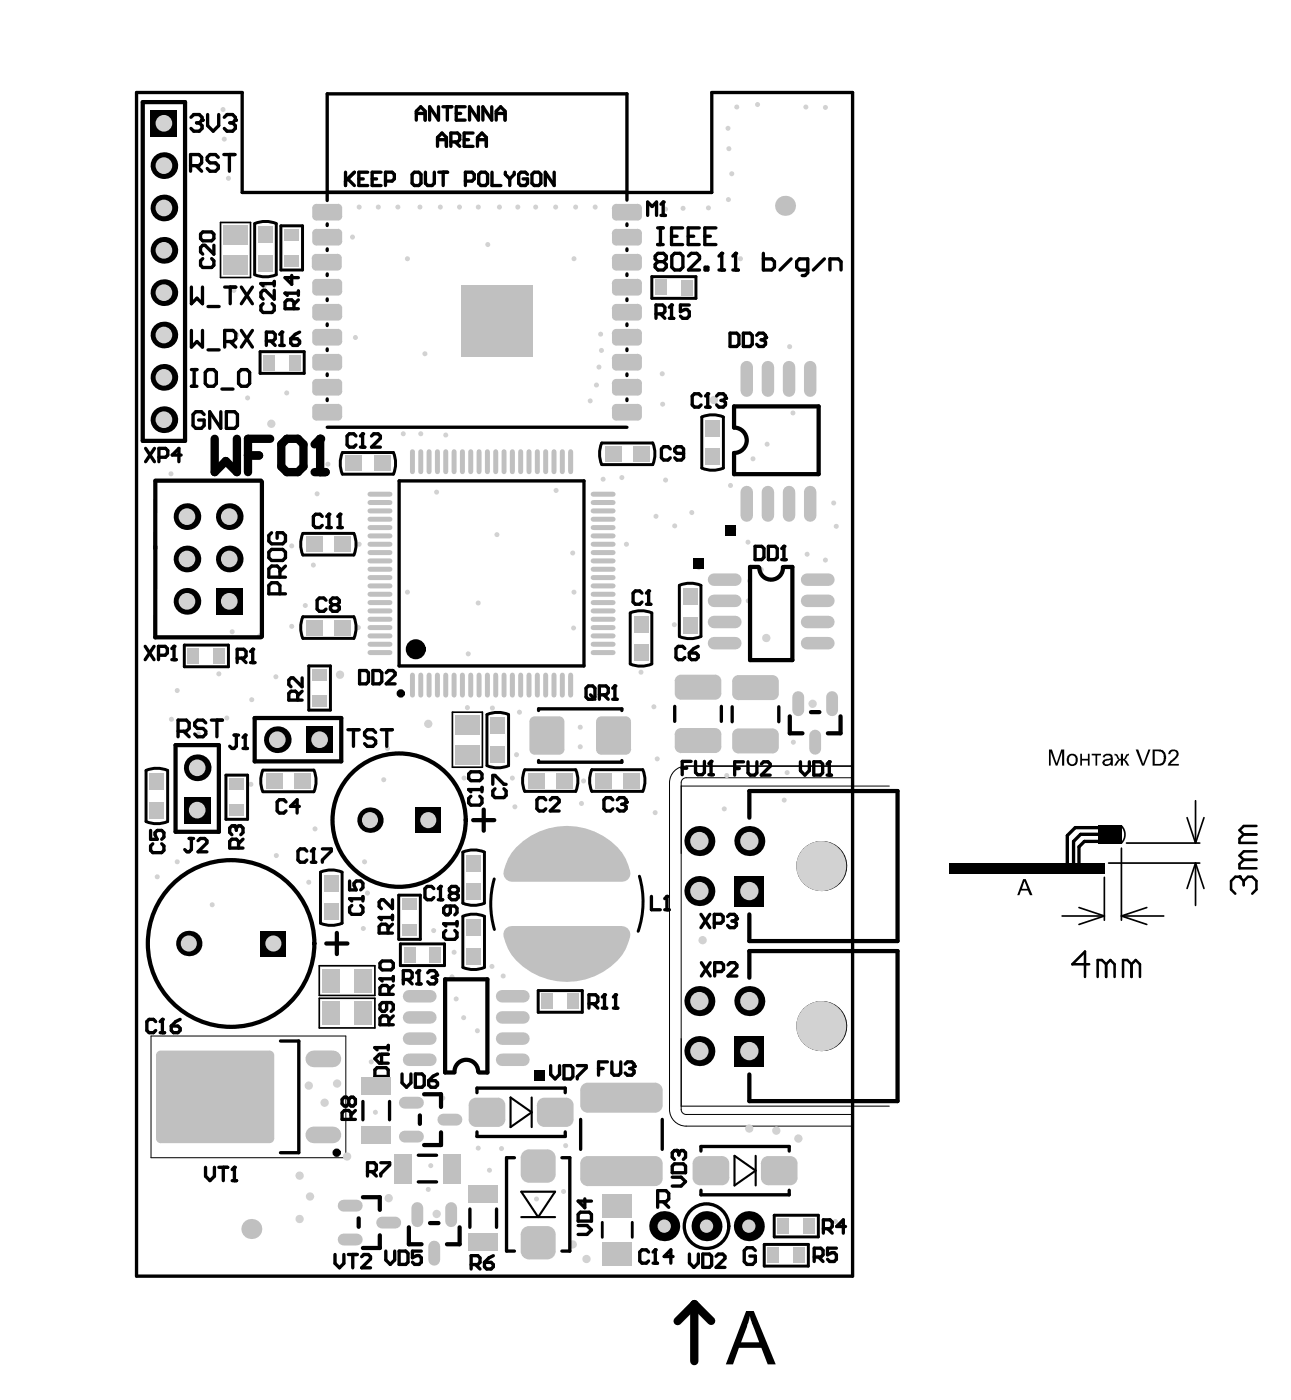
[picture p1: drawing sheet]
<svg xmlns="http://www.w3.org/2000/svg" width="258mm" height="280mm" viewBox="0 0 258 280" stroke-linecap="round" stroke-linejoin="round" font-family="sans-serif">
<path d="M27.3 18.5h21.1v20h93.8v-20h28.1v236.5h-143zM221 165.4h-6.2l-1.6 1.6v5.6M221.2 166.7h-5.3l-1.5 1.4v4.7M221.3 168.1h-4.7l-1.1 1.1v3.5M138.7 260.7h.1" fill="none" stroke="#000" stroke-width=".67"/>
<g fill="none" stroke="#000" stroke-width=".33">
<path d="M137.1 153.1h33.2M220.6 175.3v8.6M221.4 172.5h18.3M224 169.5v14.4M224 165a2.42 2.42 0 0 1 0 3.5M225 168.5h14.7M237.1 163.4l1.7 5.1M238.8 172.5l1.7 5M238.8 172.5l-1.7 5M238.8 160v8.5M238.8 172.5v8.4M240.5 163.4l-1.7 5.1"/>
<path d="M212.2 183h8.4M215.5 181.3l5.1 1.7M220.6 183l-5.1 1.7M224 183l5.1 1.7M224 183h8.5M229.1 181.3l-5.1 1.7"/>
</g>
<path d="M138.7 260.6v11.4M138.7 260.7l-3.3 3.3M138.8 260.7l3.3 3.2" fill="none" stroke="#000" stroke-width="1.7"/>
<path d="M136.1 157.1h41.5M137.1 153.1a3.3 3.3 0 0 0-3.4 3.3v65.3a3.3 3.3 0 0 0 3.4 3.3h33.2M170.3 155.4h-33.2a1 1 0 0 0-1 1v65.3a1 1 0 0 0 1 1h33.2M30.2 207h38.9v24.3h-38.9zM136.1 221h41.5" fill="none" stroke="#000" stroke-width=".2"/>
<g fill="#000">
<path d="M189.6 172.5h31v2h-31z" fill-rule="evenodd"/>
<path d="M219.4 164.9h4.6v3.7h-4.6z" fill-rule="evenodd"/>
</g>
<g fill="#000">
<path d="M209.5 149.8h.6l1 2.8 .9-2.8h.6v3.2h-.4v-2.7l-1 2.7h-.3l-1-2.7v2.7h-.4zM215.8 150.6h.3v1h1.2v-1h.3v2.4h-.3v-1h-1.2v1h-.3zM218.1 150.6h1.8v.4h-.7v2h-.4v-2h-.7zM222.6 150.6l.4 .1a.45 .45 0 0 1 .4 .6 .43 .43 0 0 0 .5 .4v-1.1h.4v1.1l.3-.1a1.21 1.21 0 0 1 .9-1v.4h-.3l-.2 .5-.3 .3 .5 .4 .4 .8h-.4l-.5-.8-.4-.3v1.1h-.4v-1.1l-.4 .2-.5 .9h-.5l.5-.8 .5-.4-.4-.3-.1-.5h-.4zM226.9 149.8h.5l1 2.8 1-2.8h.4l-1.3 3.2h-.4zM233.7 149.9a1.05 1.05 0 0 1 1.3 0 1.05 1.05 0 0 1 .4 1.1l-1.5 1.6h1.6v.4h-2.2a2.12 2.12 0 0 1 .9-1.3 1.51 1.51 0 0 0 .9-1.2 .65 .65 0 0 0-.8-.4 .65 .65 0 0 0-.5 .6h-.4z"/>
<path d="M213.5 150.8a1.22 1.22 0 0 1 1.8 .8 1.22 1.22 0 0 1-1.4 1.5 1.32 1.32 0 0 1-.5-2.1zM213.7 151.1a1.31 1.31 0 0 0 .1 1.5 .8 .8 0 0 0 .9-.2 .8 .8 0 0 0 .2-.9 .75 .75 0 0 0-1.2-.4z"/>
<path d="M220.4 150.9h.1a1.01 1.01 0 0 1 1.1-.3 1.01 1.01 0 0 1 .7 .9l.1 1.5h-.4l-.1-.3a.95 .95 0 0 1-1 .4 .95 .95 0 0 1-.7-.8 1.18 1.18 0 0 1 1.3-.7l.1-.1a.26 .26 0 0 0 .3-.2 .26 .26 0 0 0-.2-.3 .63 .63 0 0 0-1 .4l-.4-.1zM220.8 152.1a.45 .45 0 0 0 0 .6 .45 .45 0 0 0 .6 0l.4-.3 .1-.6z"/>
<path d="M230.2 149.8h1.3a1.51 1.51 0 0 1 1.4 2.1 1.31 1.31 0 0 1-1.5 1.1h-1.2zM230.7 150.1v2.5h.6a1.16 1.16 0 0 0 1.2-1.2 1.22 1.22 0 0 0-.7-1.2z"/>
<path d="M204.4 175.7h.5l1.3 3.2h-.5l-.4-1h-1.3l-.4 1h-.4zM204.6 176l-.5 1.6h1.1z"/>
<path d="M149 262h1.6l4.4 10.6h-1.7l-1.2-3.3h-4.5l-1.2 3.3h-1.4zM149.7 263.1l-.2 1.2-1.5 3.9h3.7z"/>
<circle cx="247.6" cy="175.2" r=".25"/>
</g>
<g fill="none" stroke="#000" stroke-width=".51">
<path d="M248.4 176l-.8-.8h-.8l-.9 .8v1.7l.9 .9M248.4 176l.9-.8h.8l.9 .8v1.7l-.9 .9M248.4 176v.9M248.4 171.8l-.8 .9v.8h3.4M248.4 166.7l-.8 .9v.8h3.4M248.4 171.8h2.6M248.4 166.7h2.6M251 170.1h-2.6l-.8 .9 .8 .8M251 165h-2.6l-.8 .9 .8 .8M217.6 192.7h-3.4l2.5-2.6v5.1M221 192.7l-.9-.9h-.8v3.4M221 192.7v2.5"/>
<path d="M221 192.7l.8-.9 .8 .9v2.5M226 192.7l-.8-.9h-.9v3.4M226 192.7v2.5M226 192.7l.9-.9 .8 .9v2.5"/>
</g>
<g fill="#d2d2d2">
<circle cx="59.9" cy="234.9" r=".83"/>
<circle cx="61.9" cy="239.1" r=".83"/>
<circle cx="59.9" cy="243.6" r=".83"/>
<circle cx="61.7" cy="216.9" r=".83"/>
<circle cx="64.8" cy="220.3" r=".83"/>
<circle cx="67.3" cy="216.5" r=".83"/>
<circle cx="77.6" cy="239.4" r=".83"/>
<circle cx="87.2" cy="242.6" r=".83"/>
<circle cx="69.3" cy="231.1" r=".83"/>
<circle cx="114.4" cy="248.7" r=".83"/>
<circle cx="117.1" cy="251.6" r=".83"/>
<circle cx="155.1" cy="225.9" r=".83"/>
<circle cx="140.3" cy="187.9" r=".83"/>
<circle cx="162.3" cy="140.6" r=".83"/>
<circle cx="153.1" cy="127.5" r=".83"/>
<circle cx="94.6" cy="59.5" r=".83"/>
<circle cx="103.9" cy="59.5" r=".83"/>
<circle cx="103.9" cy="68.9" r=".83"/>
<circle cx="94.6" cy="68.9" r=".83"/>
<circle cx="99.3" cy="64.2" r=".83"/>
<circle cx="71.6" cy="125.4" r=".5"/>
<circle cx="98.4" cy="141.5" r=".5"/>
<circle cx="58.3" cy="55.4" r=".5"/>
<circle cx="70.4" cy="47.4" r=".5"/>
<circle cx="46.4" cy="126.2" r=".5"/>
<circle cx="51.9" cy="127.1" r=".5"/>
<circle cx="43.7" cy="134.7" r=".5"/>
<circle cx="103.8" cy="142.3" r=".5"/>
<circle cx="128" cy="134.3" r=".5"/>
<circle cx="134.7" cy="124.8" r=".5"/>
<circle cx="149.4" cy="108.3" r=".5"/>
<circle cx="125.1" cy="108.8" r=".5"/>
<circle cx="152.1" cy="113.8" r=".5"/>
<circle cx="149.7" cy="116.1" r=".5"/>
<circle cx="132.3" cy="74.7" r=".5"/>
<circle cx="132.4" cy="80.8" r=".5"/>
<circle cx="142.6" cy="79.9" r=".83"/>
<circle cx="54.2" cy="84.7" r=".83"/>
<circle cx="71.7" cy="108.8" r=".5"/>
<circle cx="67.9" cy="134.8" r=".83"/>
<circle cx="77.4" cy="149.6" r=".5"/>
<circle cx="85.5" cy="144.6" r=".83"/>
<circle cx="93.4" cy="141.4" r=".5"/>
<circle cx="119.1" cy="76.9" r=".5"/>
<circle cx="158.4" cy="82.5" r=".5"/>
<circle cx="119.6" cy="73.4" r=".5"/>
<circle cx="120.1" cy="70" r=".5"/>
<circle cx="157.7" cy="69.3" r=".5"/>
<circle cx="120" cy="66.8" r=".5"/>
<circle cx="146.6" cy="105.8" r=".5"/>
<circle cx="80.6" cy="86.7" r=".5"/>
<circle cx="84.1" cy="86.7" r=".5"/>
<circle cx="89" cy="86.9" r=".5"/>
<circle cx="159.5" cy="227.5" r=".83"/>
<circle cx="149.7" cy="225.5" r=".83"/>
<circle cx="163.2" cy="251.2" r=".5"/>
<circle cx="166.9" cy="244.1" r=".5"/>
<circle cx="47.3" cy="66.9" r=".5"/>
<circle cx="49.5" cy="79.5" r=".5"/>
<circle cx="57.3" cy="78.5" r=".5"/>
<circle cx="58.7" cy="67.4" r=".5"/>
<circle cx="150.4" cy="91.7" r=".5"/>
<circle cx="153.2" cy="88.8" r=".5"/>
<circle cx="145.9" cy="97" r=".5"/>
<circle cx="117.9" cy="80.1" r=".5"/>
<circle cx="120.5" cy="95.8" r=".5"/>
<circle cx="124.2" cy="95.4" r=".5"/>
<circle cx="139.6" cy="113.4" r=".5"/>
<circle cx="98.3" cy="193.1" r=".5"/>
<circle cx="100.5" cy="195" r=".5"/>
<circle cx="95.4" cy="206" r=".5"/>
<circle cx="92.6" cy="203.4" r=".5"/>
<circle cx="91.1" cy="199.6" r=".5"/>
<circle cx="90.3" cy="195.2" r=".5"/>
<circle cx="86.6" cy="186" r=".5"/>
<circle cx="81.4" cy="118.3" r=".5"/>
<circle cx="81.4" cy="51.7" r=".5"/>
<circle cx="131.3" cy="151.6" r=".5"/>
<circle cx="114.7" cy="118.3" r=".5"/>
<circle cx="114.7" cy="51.7" r=".5"/>
<circle cx="147.9" cy="51.7" r=".5"/>
<circle cx="107.2" cy="239.6" r=".5"/>
<circle cx="97.8" cy="233.8" r=".5"/>
<circle cx="95.5" cy="229.4" r=".5"/>
<circle cx="100.2" cy="229.5" r=".5"/>
<circle cx="113" cy="228.9" r=".5"/>
<circle cx="112.6" cy="238.1" r=".5"/>
<circle cx="86" cy="232.9" r=".5"/>
<circle cx="85.5" cy="237.7" r=".5"/>
<circle cx="75" cy="222.3" r=".5"/>
<circle cx="74.2" cy="212.2" r=".5"/>
<circle cx="88.5" cy="219.4" r=".5"/>
<circle cx="61.7" cy="176.3" r=".5"/>
<circle cx="55.2" cy="171" r=".5"/>
<circle cx="62.9" cy="165.6" r=".5"/>
<circle cx="35.4" cy="172.2" r=".5"/>
<circle cx="31.4" cy="175.2" r=".5"/>
<circle cx="42.4" cy="180.8" r=".5"/>
<circle cx="72.6" cy="185.5" r=".5"/>
<circle cx="90.7" cy="190.3" r=".5"/>
<circle cx="76.6" cy="155.8" r=".5"/>
<circle cx="72.8" cy="172.2" r=".5"/>
<circle cx="50.1" cy="156.7" r=".5"/>
<circle cx="39.6" cy="146.6" r=".5"/>
<circle cx="45.3" cy="143.5" r=".5"/>
<circle cx="50.3" cy="139.8" r=".5"/>
<circle cx="55.1" cy="135.2" r=".5"/>
<circle cx="93.5" cy="130.7" r=".5"/>
<circle cx="114.6" cy="125.5" r=".5"/>
<circle cx="114.4" cy="110.5" r=".5"/>
<circle cx="111.1" cy="98" r=".5"/>
<circle cx="87.2" cy="98.3" r=".5"/>
<circle cx="95.5" cy="120.5" r=".5"/>
<circle cx="99.3" cy="106.8" r=".5"/>
<circle cx="134.8" cy="105.1" r=".5"/>
<circle cx="131" cy="103.2" r=".5"/>
<circle cx="138.2" cy="102.4" r=".5"/>
<circle cx="166.5" cy="100.5" r=".5"/>
<circle cx="158.5" cy="148.3" r=".5"/>
<circle cx="157.2" cy="154.4" r=".5"/>
<circle cx="156.6" cy="159.9" r=".5"/>
<circle cx="145.2" cy="155" r=".5"/>
<circle cx="144.7" cy="161.6" r=".5"/>
<circle cx="115.9" cy="145.3" r=".5"/>
<circle cx="115.9" cy="149.2" r=".5"/>
<circle cx="116.6" cy="156.1" r=".5"/>
<circle cx="103.2" cy="150.8" r=".5"/>
<circle cx="102.3" cy="155.5" r=".5"/>
<circle cx="102.8" cy="161.2" r=".5"/>
<circle cx="116.1" cy="160.6" r=".5"/>
<circle cx="130.9" cy="162.4" r=".5"/>
<circle cx="92.7" cy="155.5" r=".5"/>
<circle cx="130.6" cy="141.2" r=".5"/>
<circle cx="149.5" cy="120.1" r=".5"/>
<circle cx="164.9" cy="111.9" r=".5"/>
<circle cx="161.2" cy="110.7" r=".5"/>
<circle cx="167" cy="105.2" r=".5"/>
<circle cx="71.7" cy="41.4" r=".5"/>
<circle cx="75.6" cy="41.4" r=".5"/>
<circle cx="79.5" cy="41.4" r=".5"/>
<circle cx="83.9" cy="41.4" r=".5"/>
<circle cx="88" cy="41.4" r=".5"/>
<circle cx="91.8" cy="41.4" r=".5"/>
<circle cx="95.5" cy="41.4" r=".5"/>
<circle cx="99.8" cy="41.4" r=".5"/>
<circle cx="103.4" cy="41.4" r=".5"/>
<circle cx="107" cy="41.4" r=".5"/>
<circle cx="111" cy="41.4" r=".5"/>
<circle cx="115" cy="41.4" r=".5"/>
<circle cx="118.9" cy="41.4" r=".5"/>
<circle cx="132.9" cy="41.8" r=".5"/>
<circle cx="136.4" cy="41.6" r=".5"/>
<circle cx="141.5" cy="41.5" r=".5"/>
<circle cx="145.5" cy="39.9" r=".5"/>
<circle cx="146.2" cy="34.7" r=".5"/>
<circle cx="145.6" cy="29.7" r=".5"/>
<circle cx="145.4" cy="25.6" r=".5"/>
<circle cx="147.2" cy="21.4" r=".5"/>
<circle cx="161" cy="21.4" r=".5"/>
<circle cx="164.9" cy="21.5" r=".5"/>
<circle cx="151.3" cy="20.9" r=".5"/>
<circle cx="44.5" cy="21.9" r=".5"/>
<circle cx="44.8" cy="27.8" r=".5"/>
<circle cx="43.1" cy="32.7" r=".5"/>
<circle cx="45.6" cy="35.6" r=".5"/>
<circle cx="46.7" cy="58" r=".5"/>
<circle cx="52.8" cy="57.1" r=".5"/>
<circle cx="71" cy="67.4" r=".5"/>
<circle cx="84.9" cy="70.7" r=".5"/>
<circle cx="97.4" cy="48.9" r=".5"/>
<circle cx="132.9" cy="95.9" r=".5"/>
<circle cx="62.6" cy="112.9" r=".5"/>
<circle cx="58.3" cy="109.1" r=".5"/>
<circle cx="63.3" cy="98.7" r=".5"/>
<circle cx="65.5" cy="92.8" r=".5"/>
<circle cx="51.8" cy="91.4" r=".5"/>
<circle cx="34.2" cy="94.7" r=".5"/>
<circle cx="35.4" cy="138" r=".5"/>
<circle cx="34.2" cy="143.7" r=".5"/>
<circle cx="73.4" cy="178.5" r=".5"/>
<circle cx="58.3" cy="125.2" r=".5"/>
<circle cx="61" cy="121" r=".5"/>
</g>
<g fill="#000">
<path d="M138.4 111.6h2.1v2.1h-2.1zM144.9 104.9h2.2v2.1h-2.2zM106.7 213.9h2.1v2.1h-2.1z"/>
<circle cx="40.4" cy="24" r=".33"/>
<circle cx="47" cy="24" r=".33"/>
<circle cx="52.1" cy="56.7" r=".33"/>
<circle cx="56.9" cy="58.6" r=".33"/>
<circle cx="132.5" cy="40.4" r=".33"/>
<circle cx="144.2" cy="50.6" r=".33"/>
<circle cx="146.9" cy="50.6" r=".33"/>
<circle cx="56.3" cy="66.4" r=".33"/>
<circle cx="134.1" cy="60.9" r=".33"/>
<circle cx="141.4" cy="78.7" r=".33"/>
<circle cx="144.9" cy="79.6" r=".33"/>
<circle cx="152.9" cy="67.5" r=".33"/>
<circle cx="63.9" cy="87.7" r=".83"/>
<circle cx="72.4" cy="86.7" r=".33"/>
<circle cx="65.7" cy="102.8" r=".33"/>
<circle cx="67.9" cy="102.8" r=".33"/>
<circle cx="129.6" cy="118.1" r=".33"/>
<circle cx="156.6" cy="109.2" r=".33"/>
<circle cx="34.8" cy="129.2" r=".33"/>
<circle cx="50.5" cy="129.7" r=".33"/>
<circle cx="122.8" cy="137.1" r=".33"/>
<circle cx="49" cy="146.9" r=".33"/>
<circle cx="93.6" cy="157.8" r=".33"/>
<circle cx="142" cy="152.1" r=".33"/>
<circle cx="165.7" cy="152.2" r=".33"/>
<circle cx="46.8" cy="165" r=".33"/>
<circle cx="62.6" cy="169.6" r=".33"/>
<circle cx="69.8" cy="179.6" r=".33"/>
<circle cx="88" cy="177.1" r=".33"/>
<circle cx="125.1" cy="160.3" r=".33"/>
<circle cx="133.2" cy="179.1" r=".33"/>
<circle cx="75.7" cy="183.3" r=".33"/>
<circle cx="75.9" cy="195.6" r=".33"/>
<circle cx="83.7" cy="193.9" r=".33"/>
<circle cx="87.2" cy="194.8" r=".33"/>
<circle cx="88.6" cy="184.6" r=".33"/>
<circle cx="120.8" cy="198.8" r=".33"/>
<circle cx="123" cy="198.8" r=".33"/>
<circle cx="147.1" cy="183.6" r=".33"/>
<circle cx="32.4" cy="203.7" r=".33"/>
<circle cx="74.9" cy="209.3" r=".33"/>
<circle cx="126.7" cy="213.1" r=".33"/>
<circle cx="46.8" cy="233.3" r=".33"/>
<circle cx="135.2" cy="229.9" r=".33"/>
<circle cx="130.9" cy="249.7" r=".33"/>
</g>
<g fill="none" stroke="#000" stroke-width=".59">
<path d="M50.9 44.7a5.4 5.4 0 0 1 4.3 0v10.2l-1.9 .4-1.2-.1-1.2-.3zM56.1 45.1h4.3v8.9h-4.3zM130.2 55.3h8.8v4.3h-8.8zM52 70.3h8.8v4.3h-8.8zM78.6 90.4h-10.2l-.4 1.2v1.3l.4 1.8 10.2 .1M78.6 90.4l.3 1.2 .1 1.3-.4 1.8M120.2 88.5h10.2l.4 1.9-.1 1.2-.3 1.2h-10.2a5.4 5.4 0 0 1 0-4.3zM140.2 83.3v10.2l1.2 .4 1.3 .1 1.8-.5M144.5 83.3l-1.2-.3-1.3-.1-1.8 .4M144.5 83.3v10.2M60.5 106.6l-.4 1.2v1.3l.4 1.8M60.5 106.6h10.2"/>
<path d="M60.5 110.9h10.2M70.7 106.6l.3 1.2 .1 1.3-.4 1.8M135.7 117v10.2M135.7 117l1.8-.5 1.3 .1 1.2 .4M140 117v10.2M36.8 128.9h8.8v4.3h-8.8zM60.5 123.2l-.4 1.3v1.2l.4 1.9M60.5 123.2h10.2M60.5 127.6h10.2M61.7 133.1h4.3v8.8h-4.3zM70.7 123.2l.3 1.3 .1 1.2-.4 1.9M125.9 122.5v10.2"/>
<path d="M125.9 122.5l1.2-.4 1.3-.1 1.8 .5M130.2 132.7l-1.2 .3-1.3 .1-1.8-.4M130.2 122.5v10.2M140 127.2l-1.2 .3-1.3 .1-1.8-.4M29.2 154a5.4 5.4 0 0 1 4.3-.1v10.3l-1.9 .4-1.2-.1-1.2-.3zM45.1 154.9h4.4v8.8h-4.4zM52.5 158.2h10.2M62.7 153.9h-10.2l-.3 1.2-.1 1.3 .4 1.8M62.7 153.9l.4 1.2v1.3l-.4 1.8M97.3 142.8v10.2M97.3 153l1.8 .4h1.3l1.2-.4M101.6 142.8l-1.9-.4h-1.2l-1.2 .4"/>
<path d="M101.6 142.8v10.2M115 153.8h-10.2l-.3 1.2-.1 1.3 .4 1.8h10.2a5.4 5.4 0 0 0 0-4.3M118.2 153.8l-.4 1.9 .1 1.2 .3 1.2M118.2 153.8h10.2l.4 1.9v1.2l-.4 1.2h-10.2M64 174.3a5.4 5.4 0 0 1 4.3 0v10.2l-1.8 .4-1.3-.1-1.2-.3zM79.6 178.9h4.4v8.8h-4.4zM96.8 170.3l-1.9-.5a5.1 5.1 0 0 0-2.5 .5l.1 10.2 1.2 .3 1.2 .1 1.9-.4M96.8 170.3v10.1M80 188.6h8.8v4.3h-8.8zM92.5 183.1v10.2M92.5 183.1l1.8-.4h1.3l1.2 .4v10.2M96.8 193.3l-1.9 .4h-1.2l-1.2-.4"/>
<path d="M107.5 197.9h8.8v4.4h-8.8zM152.7 248.7h8.8v4.3h-8.8zM154.7 242.8h8.8v4.4h-8.8z"/>
</g>
<g fill="none" stroke="#000" stroke-width=".67">
<path d="M38.1 33.1h1.6l.6-.6v-1.1l-.6-.5h-1.6v3.3M38.1 23.4l.6-.5h1.1l.6 .5v.6l-.6 .6M39.2 33.1l1.1 1.1M39.3 24.6h.5M39.8 24.6l.6 .5v.6l-.6 .5h-1.1l-.6-.5M41.5 22.9v2.2l1.1 1.1 1.1-1.1v-2.2M43.6 31.4l-.5-.5h-1.2l-.5 .5v.6l.5 .5h1.2l.5 .6v.6l-.5 .5h-1.2l-.5-.5M44.7 30.9h2.2M44.8 23.4l.6-.5h1.1l.5 .5v.6l-.5 .6M45.8 30.9v3.3M45.9 24.6h.6M46.5 24.6l.5 .5v.6l-.5 .5h-1.1l-.6-.5"/>
<path d="M65.4 38.4h59.8M69 34.4v2.7M69.5 35.7l1.3 1.4M70.8 34.4l-1.8 1.8M71.7 35.7h.9M73.5 34.4h-1.8v2.7h1.8M74.3 35.7h.9M76.1 34.4h-1.8v2.7h1.8M77 36.2h1.3l.5-.5v-.8l-.5-.5h-1.3v2.7M82.8 34.4h.9l.4 .5v1.7l-.4 .5h-.9l-.5-.5v-1.7zM83.2 24v-1.8l.8-.9 .9 .9v1.8M83.2 22.7h1.7"/>
<path d="M85 34.4v2.2l.4 .5h.9l.5-.5v-2.2M87.4 29.2v-1.7l.9-.9 .9 .9v1.7M87.4 27.9h1.8M87.6 21.3v2.7l-1.8-2.7v2.7M87.6 34.4h1.8M88.5 21.3h1.7M88.5 34.4v2.7M89.4 21.3v2.7M90.1 28.4h1.3l.4-.5v-.9l-.4-.4h-1.3v2.6M90.9 28.4l.9 .8M91.1 22.7h.9M92.7 27.9h.9"/>
<path d="M92.9 21.3h-1.8v2.7h1.8M93 36.2h1.3l.4-.5v-.8l-.4-.5h-1.3v2.7M94.5 26.6h-1.8v2.6h1.8M95.4 27.9h1.8M95.4 29.2v-1.7l.9-.9 .9 .9v1.7M95.6 21.3v2.7l-1.8-2.7v2.7M96.1 34.4h.9l.4 .5v1.7l-.4 .5h-.9l-.5-.5v-1.7zM98.2 21.3v2.7l-1.7-2.7v2.7M98.3 34.4v2.7h1.8M99.1 22.7h1.8M99.1 24v-1.8l.9-.9 .9 .9v1.8M100.9 34.4v.5l.9 .8"/>
<path d="M101.8 35.7v1.4M102.7 34.4v.5l-.9 .8M105.4 34.9l-.5-.5h-.9l-.4 .5v1.7l.4 .5h.9l.5-.5v-.9h-.9M106.7 34.4h.9l.4 .5v1.7l-.4 .5h-.9l-.4-.5v-1.7zM110.7 34.4v2.7l-1.8-2.7v2.7M125.2 40v-21.2h-59.8v21.3M38.2 57.4v3.3l1.1-1.1 1.1 1.1v-3.3M40.5 51.7l-.4 .4v.9l.4 .5h1.8l.4-.5v-.9l-.4-.4M40.5 46.3h1.8l.4 .5v.9l-.4 .4h-1.8l-.4-.4v-.9zM42.7 49v1.8l-1.8-1.8h-.4l-.4 .5v.8l.4 .5M44.9 57.4h2.2M46 57.4v3.3"/>
<path d="M48.2 57.4l2.2 3.3M50.4 57.4l-2.2 3.3M54.8 56.7h-2.7l.5 .4M54.8 58v1.8l-1.8-1.8h-.4l-.5 .4v.9l.5 .5M54.8 56.2v.9M58.3 55v1.8l-1.4-1.3h2.7M59.6 58.6h-2.7l.5 .4M59.6 59.9l-.9 .9M59.6 58.1v.9M65.4 44.7v.4M65.4 49.7v.4M65.4 54.7v.4"/>
<path d="M65.4 59.7v.4M125.2 44.7v.4M125.2 49.7v.4M125.2 54.7v.4M125.2 59.7v.4M129.4 43v-2.6l.9 .9 .8-.9v2.6M131.4 45.5h1.1M131.4 48.9h1.1M131.4 52.3l-.5-.6v-.5l.5-.6h1.1l.6 .6v.5l-.6 .6M131.4 52.3l-.5 .5v.6l.5 .6h1.1l.6-.6v-.6l-.6-.5M131.4 52.3h1.1M131.9 45.5v3.4"/>
<path d="M132 43h.9M132 40.8l.5-.4v2.6M134.1 47.2h1.1M134.7 50.6h1.2l.5 .6v2.2l-.5 .6h-1.2l-.5-.6v-2.2zM136.4 45.5h-2.3v3.4h2.3M137.5 47.2h1.1M137.5 51.2l.6-.6h1.1l.5 .6v.5l-2.2 2.3h2.2M139.7 45.5h-2.2v3.4h2.2M140.8 47.2h1.1M140.8 53.4h.6v.6h-.6zM143 45.5h-2.2v3.4h2.2M143.6 54h1.1"/>
<path d="M143.6 51.2l.6-.6v3.4M146.4 54h1.1M146.4 51.2l.5-.6v3.4M152.5 50.6v3.4h1.6l.6-.6v-1.1l-.6-.6h-1.6M158 51.7l-2.2 2.3M161.4 54h-1.7l-.6-.6v-1.1l.6-.6h1.7v2.8l-.6 .6h-.6M164.7 51.7l-2.2 2.3M165.8 54v-2.3h1.6l.6 .6v1.7M38.2 66v3.4l1.1-1.2 1.1 1.2v-3.4M38.2 73.9h1.1M38.2 77.2h1.1M38.8 73.9v3.3"/>
<path d="M41.6 73.9h1.1l.5 .5v2.2l-.5 .6h-1.1l-.6-.6v-2.2zM41.6 61.3h2.2M41.6 69.9h2.2M44.3 77.7h2.2M44.9 68.2h1.6l.6-.5v-1.1l-.6-.6h-1.6v3.4M46 68.2l1.1 1.2M48.2 66l2.2 3.4M48.2 73.9h1.1l.6 .5v2.2l-.6 .6h-1.1l-.5-.6v-2.2zM50.4 66l-2.2 3.4M52.6 60.7l-.5 .4v.9l.5 .4h1.7l.5-.4v-.9l-.5-.4M53.2 68.1h1.3l.5-.4v-.9l-.5-.4h-1.3v2.6M54.1 68.1l.9 .9"/>
<path d="M55.9 66.8l.4-.4v2.6M55.9 69h.8M58.1 67.7h1.3l.4 .4v.5l-.4 .4h-.9l-.4-.4zM58.7 61.7v-1.3l-.4-.5h-.9l-.5 .5v1.3h2.7M59.8 66.4l-.8 .4-.9 .9M65.4 64.7v.4M65.4 69.7v.4M65.4 74.7v.4M65.4 79.7v.3M125.2 64.7v.4M125.2 69.7v.4M125.2 74.7v.4"/>
<path d="M125.2 79.7v.3M131 62.7h1.4l.4-.4v-.9l-.4-.5h-1.4v2.7M131.9 62.7l.9 .9M133.7 61.4l.4-.5v2.7M133.7 63.6h.9M137.7 60.9h-1.8v1.4l.9-.5h.4l.5 .5v.9l-.5 .4h-.8l-.5-.4M140 79.1l-.4-.4h-.9l-.4 .4v1.8l.4 .5h.9l.4-.5M140.9 79.1l.5-.4v2.7M143.1 79.1l.5-.4h.9l.4 .4v.5l-.4 .4M145.8 66.6h1.4l.4 .4v1.8l-.4 .4h-1.4zM148.5 66.6h1.3l.5 .4v1.8l-.5 .4h-1.3zM151.1 67l.5-.4h.9l.4 .4v.5l-.4 .4"/>
<path d="M152 67.9h.5M152.5 67.9l.4 .4v.5l-.4 .4h-.9l-.5-.4M29.1 89.6l1.8 2.7M30.9 89.6l-1.8 2.7M31.7 91.4h1.4l.4-.5v-.9l-.4-.4h-1.4v2.7M36.2 90.9h-1.8l1.3-1.3v2.7M40.8 82.8l-.6-.5h-1.1l-.5 .5v2.2l.5 .6h1.1l.6-.6v-1.1h-1.1M44.1 82.3v3.3l-2.2-3.3v3.3M45.2 82.3h1.7l.5 .5v2.2l-.5 .6h-1.7zM65.4 85.4h59.8M71.1 87.1l-.4-.4h-.9l-.5 .4v1.8l.5 .4h.9l.4-.4M72 89.3h.9"/>
<path d="M72 87.1l.4-.4v2.6M74.2 87.1l.5-.4h.8l.5 .4v.5l-1.8 1.7h1.8M79.7 96.1h36.9v37h-36.9zM133.9 89.7l-.5-.4h-.8l-.5 .4v1.8l.5 .4h.8l.5-.4M136.6 90.6h-1.4l-.4-.4v-.5l.4-.4h.9l.5 .4v1.8l-.5 .4h-.9l-.4-.4M140.9 81.4h.9M144 80h.5M144.5 80l.4 .5v.4l-.4 .5h-.9l-.5-.5M54.3 106.5l-.6 .5v1.1l.6 .6h2.2l.5-.6v-1.1l-.5-.5h-1.1v1.1M54.3 109.8h2.2l.5 .5v1.1l-.5 .6h-2.2l-.6-.6v-1.1zM55.9 118.7v-1.7l-.5-.6h-1.1l-.6 .6v1.7h3.3M55.9 115.3v-1.6l-.5-.6h-1.1l-.6 .6v1.6h3.3"/>
<path d="M57 113.1l-1.1 1.1M64.4 103.2l-.5-.4h-.9l-.4 .4v1.8l.4 .4h.9l.5-.4M65.1 119.9l-.4-.4h-.9l-.5 .4v1.8l.5 .5h.9l.4-.5M65.3 103.2l.4-.4v2.6M65.3 105.4h.8M67.5 103.2l.4-.4v2.6M67.5 105.4h.9M128.2 118.5l-.4-.4h-.9l-.4 .4v1.8l.4 .4h.9l.4-.4M129.1 118.5l.5-.4v2.6M150.8 109.2h1.4l.4 .4v1.8l-.4 .4h-1.4zM153.5 109.2h1.3l.5 .4v1.8l-.5 .4h-1.3zM156.1 111.8h.9"/>
<path d="M156.1 109.6l.5-.4v2.6M29 129.2l1.8 2.6M30.8 129.2l-1.8 2.6M31.7 130.9h1.3l.4-.4v-.9l-.4-.4h-1.3v2.6M34.3 131.8h.9M34.3 129.6l.5-.4v2.6M47.4 131.5h1.3l.5-.4v-.9l-.5-.5h-1.3v2.7M48.3 131.5l.9 .9M50 130.2l.5-.5v2.7M50 132.4h.9M59.5 139.9v-1.3l-.5-.5h-.9l-.4 .5v1.3h2.7M60.4 135.5v1.7l-1.8-1.7h-.5l-.4 .4v.9l.4 .4"/>
<path d="M60.4 138.1l-.9 .9M66.4 120.8l-.4-.4v-.5l.4-.4h.9l.5 .4v.5l-.5 .4M66.4 120.8l-.4 .5v.4l.4 .5h.9l.5-.5v-.4l-.5-.5M66.4 120.8h.9M71.8 134h1.4l.4 .4v1.8l-.4 .4h-1.4zM74.5 134h1.3l.5 .4v1.8l-.5 .4h-1.3zM77.1 134.4l.5-.4h.9l.4 .4v.5l-1.8 1.7h1.8M117.5 137.1h.9l.4 .4v1.8l-.4 .4h-.9l-.4-.4v-1.8zM118 138.8l.8 .9M119.7 138.8h1.4l.4-.4v-.9l-.4-.4h-1.4v2.6M120.6 138.8l.9 .9M122.4 139.7h.9"/>
<path d="M122.4 137.5l.4-.4v2.6M129.1 120.7h.9M136.8 129.6l-.4-.4h-.9l-.5 .4v1.8l.5 .4h.9l.4-.4M137.7 130.5h1.3l.5 .4v.5l-.5 .4h-.9l-.4-.4zM139.5 129.2l-.9 .4-.9 .9M35.6 146.1h1.6l.6-.5v-1.1l-.6-.6h-1.6v3.3M36.7 146.1l1.1 1.1M41.1 144.5l-.5-.6h-1.2l-.5 .6v.5l.5 .6h1.2l.5 .5v.6l-.5 .5h-1.2l-.5-.5M42.2 143.9h2.2M43.3 143.9v3.3M46.8 146.9h.9M47.2 146.9v2.2l-.4 .5h-.5l-.4-.5"/>
<path d="M48.5 149.6h.9M48.5 147.3l.5-.4v2.7M69.5 145.8h2.2M70.6 145.8v3.3M75 146.4l-.5-.6h-1.1l-.6 .6v.5l.6 .6h1.1l.5 .5v.6l-.5 .5h-1.1l-.6-.5M76.1 145.8h2.3M77.3 145.8v3.3M94.1 159.1l-.5 .5v.8l.5 .5h1.7l.5-.5v-.8l-.5-.5M94.1 154.2h1.7l.5 .5v.9l-.5 .4h-1.7l-.5-.4v-.9zM96.3 157.3v.9M96.3 157.8h-2.7l.5 .4M98.4 156.7v-1.8h.5l1.8 1.8h.4"/>
<path d="M98.9 157.6l-.5 .5v.8l.5 .5h1.8l.4-.5v-.8l-.4-.5M107.6 142v-.4h16.6v.4M107.6 152v.3h16.6v-.3M109 159.8l-.4-.4h-.9l-.4 .4v1.8l.4 .5h.9l.4-.5M109.9 159.8l.5-.4h.8l.5 .4v.5l-1.8 1.8h1.8M122.4 159.8l-.4-.4h-.9l-.5 .4v1.8l.5 .5h.9l.4-.5M123.3 159.8l.4-.4h.9l.5 .4v.5l-.5 .4M134.8 141.1v3M136.3 153.5h.9M138 152.1h-1.7v2.7M138.9 152.1v2.3l.5 .4h.9l.4-.4v-2.3M141.6 154.8h.9"/>
<path d="M141.6 152.6l.4-.5v2.7M144.1 141.1v3M146.3 141.2v3M146.8 153.6h.8M148.5 152.2h-1.7v2.7M149.4 152.2v2.2l.5 .5h.8l.5-.5v-2.2M152.1 152.7l.4-.5h.9l.4 .5v.4l-1.7 1.8h1.7M155.6 141.2v3M159.9 152.2v1.8l.9 .9 .9-.9v-1.8M162.6 152.2h1.3l.4 .5v1.7l-.4 .5h-1.3zM165.2 154.9h.9M165.2 152.7l.5-.5v2.7"/>
<path d="M30.1 165.9v1.8h1.3l-.4-.9v-.4l.4-.5h.9l.4 .5v.9l-.4 .4M30.5 168.6l-.4 .4v.9l.4 .5h1.8l.4-.5v-.9l-.4-.4M37.8 167.5h.9M38.2 167.5v2.3l-.4 .4h-.5l-.4-.4M39.6 168l.4-.5h.9l.4 .5v.4l-1.7 1.8h1.7M47.2 165.5v.4M47.2 165.5l-.4-.5h-.5l-.4 .5v.9l.4 .4M47.2 165.5l.5-.5h.4l.4 .5v.9l-.4 .4M47.7 169.5v-1.4l-.5-.4h-.9l-.4 .4v1.4h2.6M48.5 167.7l-.8 .9M57.1 160.2l-.4-.4h-.9l-.4 .4v1.8l.4 .5h.9l.4-.5M59.8 161.1h-1.8l1.4-1.3v2.7"/>
<path d="M61.3 170.1l-.5-.5h-.8l-.5 .5v1.8l.5 .4h.8l.5-.4M62.2 172.3h.9M62.2 170.1l.4-.5v2.7M64.4 169.6h1.8v.5l-1.8 1.8v.4M69.8 176v1.8h1.4l-.5-.9v-.4l.5-.5h.8l.5 .5v.9l-.5 .4M72.5 179.2v.8M72.5 179.6h-2.7l.5 .4M78.4 179.8v1.8l-1.8-1.8h-.4l-.5 .4v.9l.5 .5M86.7 177.6l-.5-.5h-.9l-.4 .5v1.7l.4 .5h.9l.5-.5M87.5 179.8h.9M87.5 177.6l.5-.5v2.7M90.2 178.5l-.4 .4v.4l.4 .5h.9l.4-.5v-.4l-.4-.4"/>
<path d="M90.2 178.5l-.4-.5v-.4l.4-.5h.9l.4 .5v.4l-.4 .5M90.2 178.5h.9M124.2 160.7h.4M124.6 160.7l.5 .5v.4l-.5 .5h-.9l-.4-.5M130.1 179.1v2.7h1.8M132.8 179.6l.4-.5v2.7M70.3 180.9l-.5 .5v.9l.5 .4h1.7l.5-.4v-.9l-.5-.5M76.3 192h1.8l.5 .5v.9l-.5 .4h-1.8l-.4-.4v-.9zM77.5 186.5v-1.4l-.4-.4h-.9l-.5 .4v1.4h2.7M77.7 198.7v-1.3l-.5-.5h-.9l-.4 .5v1.3h2.7M78.4 183.3h-2.7l.5 .5M78.4 184.7l-.9 .9"/>
<path d="M78.4 182.9v.9M78.6 195.1v.9M78.6 196.9l-.9 .9M78.6 195.6h-2.7l.4 .4M80.6 195.7h1.3l.4-.4v-.9l-.4-.5h-1.3v2.7M81.4 195.7l.9 .9M83.2 194.4l.5-.5v2.7M83.2 196.6h.9M85.4 194.4l.5-.5h.9l.4 .5v.4l-.4 .5M86.3 195.3h.5M86.8 195.3l.4 .4v.5l-.4 .4h-.9l-.5-.4M89.1 185.9l-.5 .5v.9l.5 .4h1.7l.5-.4v-.9l-.5-.5"/>
<path d="M90 181v1.4l-.5 .4h-.4l-.5-.4v-.9l.5-.5h1.7l.5 .5v.9l-.5 .4M91.3 184.1v.9M91.3 184.6h-2.7l.5 .4M120.3 199.2l.5-.4v2.6M122.5 199.2l.5-.4v2.6M132.8 181.8h.9M140 182.7l1.8 2.7M140.1 192.4l1.8 2.6M141.8 182.7l-1.8 2.7M141.9 192.4l-1.8 2.6M142.7 184.5h1.3l.5-.5v-.9l-.5-.4h-1.3v2.7M142.8 194.1h1.3l.4-.4v-.9l-.4-.4h-1.3v2.6"/>
<path d="M145.3 183.1l.5-.4h.9l.4 .4v.5l-.4 .4M145.4 192.8l.5-.4h.9l.4 .4v.5l-1.8 1.7h1.8M146.2 184h.5M146.7 184l.4 .5v.4l-.4 .5h-.9l-.5-.5M31.1 204.1l-.4-.4h-.9l-.5 .4v1.8l.5 .5h.9l.4-.5M32 206.4h.9M32 204.1l.4-.4v2.7M34.2 205h1.3l.5 .5v.4l-.5 .5h-.8l-.5-.5zM36 203.7l-.9 .4-.9 .9M56 208h3.7v22.3h-3.7M69.7 219.7l-.5-.5h-.4l-.5 .5v.9l.5 .4h.4l.5-.4M69.7 219.7l.4-.5h.5l.4 .5v.9l-.4 .4h-.5l-.4-.4"/>
<path d="M69.7 219.7v.9M75.3 213.3h1.8l.4 .5v1.3h-2.6v-1.3zM76.2 210.7v1.7M77.2 200.3v1.4l-.4 .4h-.5l-.4-.4v-.9l.4-.5h1.8l.5 .5v.9l-.5 .4M77.5 208.9v.9M77.5 210.7h-1.7l-.9 .9 .9 .8h1.7M77.5 209.3h-2.6l.4 .5M77.7 204.8v-1.4l-.5-.4h-.9l-.4 .4v1.4h2.7M78.6 203l-.9 .9M80.3 214.6v1.8l.9 .9 .9-.9v-1.8M83 214.6h1.3l.4 .4v1.8l-.4 .5h-1.3zM85.6 215.9h1.4l.4 .5v.4l-.4 .5h-.9l-.5-.5z"/>
<path d="M87.4 214.6l-.9 .4-.9 .9M95.3 218.3v-.9h17.6v.9M110 212.9v1.8l.9 .9 .9-.9v-1.8M112.7 212.9h1.3l.4 .5v1.8l-.4 .4h-1.3zM115.3 212.9h1.8v.5l-1.8 1.8v.4M117.6 200.6h1.4l.4-.5v-.9l-.4-.4h-1.4v2.6M118.5 200.6l.9 .8M119.6 213.5h.8M120.3 201.4h.9M121.3 212.2h-1.7v2.7M122.2 212.2v2.2l.5 .5h.9l.4-.5v-2.2M122.5 201.4h.9"/>
<path d="M124.9 212.6l.4-.4h.9l.5 .4v.5l-.5 .4M125.8 213.5h.4M126.2 213.5l.5 .5v.4l-.5 .5h-.9l-.4-.5M41.1 233.3v1.7l.8 .9 .9-.9v-1.7M43.7 233.3h1.8M44.6 233.3v2.6M46.4 235.9h.9M46.4 233.7l.4-.4v2.6M70.1 223.7v-1.4l-.4-.4h-.9l-.5 .4v1.4h2.7M71 221.9l-.9 .9M72.5 220.1v3.7M73.4 234.1h1.3l.5-.4v-.9l-.5-.5h-1.3v2.7"/>
<path d="M74.3 234.1l.9 .9M76.1 232.3h1.7v.5l-1.7 1.8v.4M77.8 220.1v3.7M83.6 230.8h3.6M83.6 236.2h3.6M95.3 226.2v.9h17.6v-.9M102.8 231.3h-1.6v18.7h1.6M112.2 231.3h1.6v18.7h-1.6M116 223.7v6M116.8 239.6v1.7l-1.3-1.3h2.6M132.3 223.7v6M134.3 235.2h1.8l.8 .9-.8 .9h-1.8"/>
<path d="M134.7 232.6h1.8l.4 .4v1.3h-2.6v-1.3zM135.6 230.3l.5-.4h.4l.4 .4v.9l-.4 .5M135.6 230.3l-.4-.4h-.5l-.4 .4v.9l.4 .5M135.6 230.3v.5M140 230v-.9h17.6v.9M140 237.8v1h17.6v-1M66.9 250.7v1.8l.9 .8 .9-.8v-1.8M69.6 250.7h1.8M70.5 250.7v2.6M72.2 251.1l.5-.4h.9l.4 .4v.5l-1.8 1.7h1.8M77.1 250v1.8l.9 .9 .8-.9v-1.8M79.7 250h1.4l.4 .4v1.8l-.4 .5h-1.4z"/>
<path d="M84.2 250h-1.8v1.3l.9-.4h.4l.5 .4v.9l-.5 .5h-.9l-.4-.5M93.9 241.6v3.6M94.1 252.7h1.3l.5-.5v-.8l-.5-.5h-1.3v2.7M95 252.7l.9 .9M96.8 252.2h1.3l.4 .5v.4l-.4 .5h-.9l-.4-.5zM98.5 250.9l-.8 .5-.9 .8M99.2 241.6v3.6M115.5 244.9h1.8l.8 .9-.8 .9h-1.8M115.9 242.2h1.8l.4 .5v1.3h-2.6v-1.3zM129.6 250.2l-.5-.5h-.9l-.4 .5v1.8l.4 .4h.9l.5-.4M130.5 252.4h.8M130.5 250.2l.4-.5v2.7"/>
<path d="M131.4 240.1h1.6l.6-.5v-1.1l-.6-.6h-1.6v3.4M132.5 240.1l1.1 1.2M134.4 251.1h-1.7l1.3-1.4v2.7M137.7 250.6v1.8l.9 .9 .9-.9v-1.8M140.4 250.6h1.3l.5 .4v1.8l-.5 .5h-1.3zM143 251l.5-.4h.9l.4 .4v.5l-1.8 1.8h1.8M150.9 249.9l-.6-.6h-1.1l-.5 .6v2.2l.5 .6h1.1l.6-.6v-1.1h-1.1M162.6 251.2h1.4l.4-.5v-.8l-.4-.5h-1.4v2.7M163.5 251.2l.9 .9M164.5 245.5h1.3l.4-.4v-.9l-.4-.4h-1.3v2.6M165.4 245.5l.8 .9M167.1 249.4h-1.8v1.3l.9-.4h.4l.5 .4v.9l-.5 .5h-.9l-.4-.5"/>
<path d="M168.9 245.1h-1.8l1.4-1.3v2.6"/>
<circle cx="141.1" cy="245" r="4.5"/>
</g>
<g fill="none" stroke="#000" stroke-width=".85">
<path d="M28.5 20.4h8.5v67.7h-8.5zM31 96h21.1M31 96.2v31.2h21.1M52.3 96.2v31M146.6 81.2h16.9v13.5h-16.9v-4.2a2.54 2.54 0 0 0 2.6-2.5 2.54 2.54 0 0 0-2.6-2.6zM151.5 113.3h-1.7v18.6h8.5v-18.6h-1.7M156.4 113.3a2.36 2.36 0 0 1-2.3 2.5 2.36 2.36 0 0 1-2.4-2.3M35.1 148.9h8.6v17.3h-8.6zM50.9 143.5h17.3v8.6h-17.3zM157.8 143.1v3.4h2.5M162 142.3h1.7M167.9 143.1v3.4h-2.5"/>
<path d="M94.5 163.9h4.2M96.6 161.8v4.2M149.7 163.4v-5.3h29.6v29.9h-29.6v-5.3M65.2 188.5h4.2M67.3 186.4v4.2M149.7 195.4v-5.4h29.6v30h-29.6v-5.3M84.7 218.7h3.4v2.5M90.6 214.3h-1.7v-18.6h8.5v18.6h-1.7M95.5 214.1a2.36 2.36 0 0 0-2.4-2.3 2.36 2.36 0 0 0-2.3 2.5M72.5 239.2h3.4v2.6M83.9 222.9v1.7M88.1 226.3v2.5h-3.4"/>
<path d="M71.6 243.5v1.6M75.9 246.8v2.6h-3.4M81.7 245.2v3.4h2.5M85.9 244.4h1.7M91.8 245.2v3.4h-2.5"/>
<circle cx="79.7" cy="163.9" r="13.3"/>
<circle cx="46.1" cy="188.5" r="16.6"/>
</g>
<path d="M120.3 244.2v3M126.3 244.2v3" fill="none" stroke="#000" stroke-width=".57"/>
<path d="M44.1 44.5h5.9v10.9h-5.9zM90.4 142.3h6v11h-6zM63.8 193h11.1v5.9h-11.1zM63.8 199.5h11.1v5.9h-11.1z" fill="none" stroke="#000" stroke-width=".33"/>
<path d="M102 219.3l4.2 3-4.2 2.9zM106.2 219.3v5.9M104.1 238.1h6.8l-3.4 5.1zM146.7 231l4.2 2.9-4.2 3zM150.9 231v5.9M104.1 243.2h6.8" fill="none" stroke="#000" stroke-width=".42"/>
<path d="M42.9 87.7v6.6l2.2-2.2 2.2 2.2v-6.6M49.5 91h2.3M54 87.7h-4.5v6.6M57.3 87.7h2.2l1.1 1.1v4.4l-1.1 1.1h-2.2l-1.1-1.1v-4.4zM62.8 94.3h2.3M62.8 88.8l1.1-1.1v6.6" fill="none" stroke="#000" stroke-width="1.7"/>
<g fill="none" stroke="#000" stroke-width=".83">
<circle cx="80.1" cy="138.6" r=".42"/>
<circle cx="67.3" cy="230.3" r=".42"/>
</g>
<circle cx="83.1" cy="129.7" r="1" fill="none" stroke="#000" stroke-width="2"/>
<path d="M98.7 175.6a18.2 18.2 0 0 0 .1 10.1M127.7 175.1a18.2 18.2 0 0 1-.2 11" fill="none" stroke="#000" stroke-width=".6"/>
<g fill="#c0c0c0">
<path d="M103.1 169.3a14.1 14.1 0 0 1 21.2 1.1 10.4 10.4 0 0 1 1.6 4.3 1.67 1.67 0 0 1-1.6 1.5h-22a1.72 1.72 0 0 1-1.7-2.2 9.8 9.8 0 0 1 2.5-4.7z"/>
<path d="M101.1 185.5l.5-.3 .6-.2h22a1.72 1.72 0 0 1 1.6 2.3 11.4 11.4 0 0 1-7.1 7.8 13.8 13.8 0 0 1-17.2-5.5l-.5-1.3a2.26 2.26 0 0 1 .1-2.8z"/>
</g>
<circle cx="55.4" cy="147.8" r="2.66" fill="#000"/>
<circle cx="55.4" cy="147.8" r="1.67" fill="#d2d2d2"/>
<circle cx="32.7" cy="83.9" r="2.66" fill="#000"/>
<circle cx="32.7" cy="83.9" r="1.67" fill="#d2d2d2"/>
<circle cx="32.7" cy="50" r="2.66" fill="#000"/>
<circle cx="32.7" cy="50" r="1.66" fill="#d2d2d2"/>
<circle cx="37.7" cy="188.5" r="2.54" fill="#000"/>
<circle cx="37.7" cy="188.5" r="1.61" fill="#d2d2d2"/>
<circle cx="39.4" cy="153.4" r="2.66" fill="#000"/>
<circle cx="39.4" cy="153.4" r="1.67" fill="#d2d2d2"/>
<path d="M36.7 159.2h5.4v5.3h-5.4z" fill-rule="evenodd" fill="#000"/>
<circle cx="39.4" cy="161.9" r="1.66" fill="#d2d2d2"/>
<circle cx="37.3" cy="120.2" r="2.66" fill="#000"/>
<circle cx="37.3" cy="120.2" r="1.66" fill="#d2d2d2"/>
<path d="M43.1 117.5h5.4v5.3h-5.4z" fill-rule="evenodd" fill="#000"/>
<circle cx="45.8" cy="120.2" r="1.66" fill="#d2d2d2"/>
<circle cx="37.3" cy="103.2" r="2.66" fill="#000"/>
<circle cx="37.3" cy="103.2" r="1.66" fill="#d2d2d2"/>
<circle cx="45.8" cy="103.2" r="2.66" fill="#000"/>
<circle cx="45.8" cy="103.2" r="1.67" fill="#d2d2d2"/>
<circle cx="32.7" cy="66.9" r="2.66" fill="#000"/>
<circle cx="32.7" cy="66.9" r="1.67" fill="#d2d2d2"/>
<circle cx="32.7" cy="75.4" r="2.66" fill="#000"/>
<circle cx="32.7" cy="75.4" r="1.67" fill="#d2d2d2"/>
<circle cx="32.7" cy="33.1" r="2.66" fill="#000"/>
<circle cx="32.7" cy="33.1" r="1.66" fill="#d2d2d2"/>
<circle cx="32.7" cy="41.6" r="2.66" fill="#000"/>
<circle cx="32.7" cy="41.6" r="1.66" fill="#d2d2d2"/>
<path d="M30.1 22h5.3v5.3h-5.3z" fill-rule="evenodd" fill="#000"/>
<circle cx="32.7" cy="24.6" r="1.66" fill="#d2d2d2"/>
<path d="M61.2 145.1h5.3v5.4h-5.3z" fill-rule="evenodd" fill="#000"/>
<circle cx="63.8" cy="147.8" r="1.67" fill="#d2d2d2"/>
<circle cx="149.7" cy="200" r="3" fill="#000"/>
<circle cx="149.7" cy="200" r="1.83" fill="#d2d2d2"/>
<path d="M146.7 207h6v6h-6z" fill-rule="evenodd" fill="#000"/>
<circle cx="149.7" cy="210" r="1.83" fill="#d2d2d2"/>
<circle cx="149.7" cy="168.1" r="3" fill="#000"/>
<circle cx="149.7" cy="168.1" r="1.83" fill="#d2d2d2"/>
<path d="M146.7 175.1h6v6h-6z" fill-rule="evenodd" fill="#000"/>
<circle cx="149.7" cy="178.1" r="1.83" fill="#d2d2d2"/>
<circle cx="37.3" cy="111.7" r="2.66" fill="#000"/>
<circle cx="37.3" cy="111.7" r="1.66" fill="#d2d2d2"/>
<circle cx="45.8" cy="111.7" r="2.66" fill="#000"/>
<circle cx="45.8" cy="111.7" r="1.67" fill="#d2d2d2"/>
<circle cx="32.7" cy="58.5" r="2.66" fill="#000"/>
<circle cx="32.7" cy="58.5" r="1.66" fill="#d2d2d2"/>
<circle cx="73.9" cy="163.9" r="2.54" fill="#000"/>
<circle cx="73.9" cy="163.9" r="1.61" fill="#d2d2d2"/>
<path d="M83 161.3h5.1v5.1h-5.1z" fill-rule="evenodd" fill="#000"/>
<circle cx="85.5" cy="163.9" r="1.61" fill="#d2d2d2"/>
<circle cx="132.7" cy="245" r="3" fill="#000"/>
<circle cx="132.7" cy="245" r="1.33" fill="#d2d2d2"/>
<circle cx="149.6" cy="245" r="3" fill="#000"/>
<circle cx="149.6" cy="245" r="1.33" fill="#d2d2d2"/>
<circle cx="141.1" cy="245" r="3" fill="#000"/>
<circle cx="141.1" cy="245" r="1.33" fill="#d2d2d2"/>
<path d="M52.1 186h5v5.1h-5z" fill-rule="evenodd" fill="#000"/>
<circle cx="54.6" cy="188.5" r="1.61" fill="#d2d2d2"/>
<circle cx="164.1" cy="205" r="5" fill="#000"/>
<circle cx="164" cy="205" r="5" fill="#d2d2d2"/>
<circle cx="139.7" cy="200" r="3" fill="#000"/>
<circle cx="139.7" cy="200" r="1.83" fill="#d2d2d2"/>
<circle cx="139.7" cy="210" r="3" fill="#000"/>
<circle cx="139.7" cy="210" r="1.83" fill="#d2d2d2"/>
<circle cx="164.1" cy="173.1" r="5" fill="#000"/>
<circle cx="164" cy="173.1" r="5" fill="#d2d2d2"/>
<circle cx="139.7" cy="168.1" r="3" fill="#000"/>
<circle cx="139.7" cy="168.1" r="1.83" fill="#d2d2d2"/>
<circle cx="139.7" cy="178.1" r="3" fill="#000"/>
<circle cx="139.7" cy="178.1" r="1.83" fill="#d2d2d2"/>
<g fill="#c0c0c0">
<path d="M42.6 129.6h2.4v3h-2.4z" fill-rule="evenodd"/>
<path d="M45.8 155.6h3v2.3h-3z" fill-rule="evenodd"/>
<path d="M61.1 123.9h3.3v3h-3.3z" fill-rule="evenodd"/>
</g>
<circle cx="50.2" cy="245.6" r="2" fill="#c0c0c0"/>
<path d="M68.6 247.7h2.7M68.6 240.9h2.7" fill="none" stroke="#c0c0c0" stroke-width="2.4"/>
<path d="M66.8 123.9h3.3v3h-3.3z" fill-rule="evenodd" fill="#c0c0c0"/>
<g fill="none" stroke="#c0c0c0" stroke-width="1">
<path d="M73.9 98.8h4M73.9 115.4h4M73.9 117.1h4M73.9 118.7h4M73.9 108.7h4M73.9 110.4h4M73.9 112.1h4M73.9 102.1h4M73.9 103.8h4M73.9 105.4h4M73.9 128.7h4M73.9 130.4h4"/>
<path d="M73.9 122.1h4M73.9 123.7h4M73.9 125.4h4"/>
</g>
<path d="M80.9 227.1h2.6M80.9 220.3h2.6" fill="none" stroke="#c0c0c0" stroke-width="2.4"/>
<g fill="#c0c0c0">
<path d="M80.6 189.3h2.4v3h-2.4z" fill-rule="evenodd"/>
<path d="M80.3 184.7h3v2.3h-3z" fill-rule="evenodd"/>
</g>
<path d="M88.6 223.7h2.6" fill="none" stroke="#c0c0c0" stroke-width="2.4"/>
<g fill="#c0c0c0">
<path d="M93.6 236.8h5.8v3.5h-5.8z" fill-rule="evenodd"/>
<path d="M93.1 189.4h3v3.3h-3z" fill-rule="evenodd"/>
<path d="M93.1 183.7h3v3.3h-3z" fill-rule="evenodd"/>
<path d="M93.1 176.5h3v3.4h-3z" fill-rule="evenodd"/>
<path d="M93.1 170.9h3v3.3h-3z" fill-rule="evenodd"/>
<path d="M108.2 198.6h2.3v3h-2.3z" fill-rule="evenodd"/>
<path d="M120.8 89.2h3.3v3h-3.3z" fill-rule="evenodd"/>
<path d="M130.9 55.9h2.3v3h-2.3z" fill-rule="evenodd"/>
<path d="M136.4 123.2h3v3.4h-3z" fill-rule="evenodd"/>
<path d="M136 56h2.4v2.9h-2.4z" fill-rule="evenodd"/>
<path d="M140.8 89.6h3v3.3h-3z" fill-rule="evenodd"/>
<path d="M155.3 243.5h2.3v3h-2.3z" fill-rule="evenodd"/>
<path d="M45.8 160.7h3v2.3h-3z" fill-rule="evenodd"/>
<path d="M53.1 154.6h3.3v3h-3.3z" fill-rule="evenodd"/>
<path d="M52.6 70.9h2.3v3h-2.3z" fill-rule="evenodd"/>
<path d="M62.3 138.9h3v2.3h-3z" fill-rule="evenodd"/>
<path d="M62.3 133.7h3v2.4h-3z" fill-rule="evenodd"/>
<path d="M61.1 107.3h3.3v2.9h-3.3z" fill-rule="evenodd"/>
<path d="M69 91.1h3.3v3h-3.3z" fill-rule="evenodd"/>
<path d="M66.8 107.3h3.3v2.9h-3.3z" fill-rule="evenodd"/>
</g>
<path d="M73.9 113.7h4M73.9 100.4h4M73.9 107.1h4M73.9 120.4h4M73.9 127.1h4" fill="none" stroke="#c0c0c0" stroke-width="1"/>
<path d="M74.7 91.1h3.3v3h-3.3z" fill-rule="evenodd" fill="#c0c0c0"/>
<path d="M83.4 241.4v2.6" fill="none" stroke="#c0c0c0" stroke-width="2.4"/>
<path d="M80.3 179.5h3v2.4h-3z" fill-rule="evenodd" fill="#c0c0c0"/>
<path d="M82.4 90.3v4M84.1 90.3v4" fill="none" stroke="#c0c0c0" stroke-width="1"/>
<path d="M90.1 241.4v2.6" fill="none" stroke="#c0c0c0" stroke-width="2.4"/>
<path d="M88.5 230.6h3.5v5.8h-3.5z" fill-rule="evenodd" fill="#c0c0c0"/>
<path d="M87.4 90.3v4M89 90.3v4M90.7 90.3v4" fill="none" stroke="#c0c0c0" stroke-width="1"/>
<path d="M93.6 246.5h5.8v3.5h-5.8z" fill-rule="evenodd" fill="#c0c0c0"/>
<g fill="none" stroke="#c0c0c0" stroke-width="1">
<path d="M94 90.3v4M95.7 90.3v4M97.4 90.3v4M99 90.3v4M100.7 90.3v4M102.3 90.3v4M104 90.3v4M105.7 90.3v4M107.3 90.3v4M109 90.3v4M110.7 90.3v4M112.3 90.3v4"/>
<path d="M114 90.3v4"/>
</g>
<g fill="#c0c0c0">
<path d="M120.3 248.2h6v4.7h-6z" fill-rule="evenodd"/>
<path d="M120.3 238.6h6v4.7h-6z" fill-rule="evenodd"/>
<path d="M136.4 117.6h3v3.3h-3z" fill-rule="evenodd"/>
<path d="M140.8 83.9h3v3.4h-3z" fill-rule="evenodd"/>
</g>
<path d="M149.2 73.4v4.7M157.6 73.4v4.7M149.2 98.3v4.7M157.6 98.3v4.7" fill="none" stroke="#c0c0c0" stroke-width="2.5"/>
<circle cx="156.8" cy="41.1" r="2" fill="#c0c0c0"/>
<path d="M162.8 147v2.6" fill="none" stroke="#c0c0c0" stroke-width="2.4"/>
<g fill="none" stroke="#c0c0c0" stroke-width="1">
<path d="M82.4 134.9v4M84.1 134.9v4M87.4 134.9v4M89 134.9v4M90.7 134.9v4M94 134.9v4M95.7 134.9v4M97.4 134.9v4M99 134.9v4M100.7 134.9v4M102.3 134.9v4M104 134.9v4"/>
<path d="M105.7 134.9v4M107.3 134.9v4M109 134.9v4M110.7 134.9v4M112.3 134.9v4M114 134.9v4"/>
</g>
<path d="M37.5 129.6h2.3v3h-2.3z" fill-rule="evenodd" fill="#c0c0c0"/>
<path d="M76.3 244.3h2.7" fill="none" stroke="#c0c0c0" stroke-width="2.4"/>
<path d="M62.7 226.8h3.8" fill="none" stroke="#c0c0c0" stroke-width="3.3"/>
<path d="M72.2 225h5.9v3.5h-5.9z" fill-rule="evenodd" fill="#c0c0c0"/>
<path d="M62.7 211.6h3.8" fill="none" stroke="#c0c0c0" stroke-width="3.3"/>
<g fill="#c0c0c0">
<path d="M63.2 80.7h4.3l.9 .8v1.7l-.9 .8h-4.3l-.8-.8v-1.7z" fill-rule="evenodd"/>
<path d="M63.2 75.7h4.3l.9 .8v1.7l-.9 .8h-4.3l-.8-.8v-1.7z" fill-rule="evenodd"/>
<path d="M63.2 60.7h4.3l.9 .9v1.6l-.9 .9h-4.3l-.8-.9v-1.6z" fill-rule="evenodd"/>
<path d="M63.2 55.7h4.3l.9 .9v1.6l-.9 .9h-4.3l-.8-.9v-1.6z" fill-rule="evenodd"/>
<path d="M63.2 40.7h4.3l.9 .9v1.6l-.9 .9h-4.3l-.8-.9v-1.6z" fill-rule="evenodd"/>
</g>
<g fill="#c0c0c0">
<path d="M67.5 80.7v.8zM67.5 80.7a.83 .83 0 0 1 .9 .8h-.9z"/>
<path d="M62.4 81.5h.8zM62.6 81l.6-.3v.8h-.8z"/>
<path d="M63.2 83.2v.8zM62.4 83.2h.8v.8a.83 .83 0 0 1-.8-.8z"/>
<path d="M67.5 83.2h.9zM67.5 83.2h.9a.83 .83 0 0 1-.9 .8z"/>
<path d="M67.5 75.7v.8zM67.5 75.7a.83 .83 0 0 1 .9 .8h-.9z"/>
<path d="M62.4 76.5h.8zM62.6 76l.6-.3v.8h-.8z"/>
<path d="M63.2 78.2v.8zM62.4 78.2h.8v.8a.83 .83 0 0 1-.8-.8z"/>
<path d="M67.5 78.2h.9zM67.5 78.2h.9a.83 .83 0 0 1-.9 .8z"/>
<path d="M67.5 60.7v.9zM67.5 60.7a.83 .83 0 0 1 .9 .9h-.9z"/>
<path d="M62.4 61.6h.8zM62.6 61l.6-.3v.9h-.8z"/>
<path d="M63.2 63.2v.9zM62.4 63.2h.8v.9a.83 .83 0 0 1-.8-.9z"/>
<path d="M67.5 63.2h.9zM67.5 63.2h.9a.83 .83 0 0 1-.9 .9z"/>
<path d="M67.5 55.7v.9zM67.5 55.7a.83 .83 0 0 1 .9 .9h-.9z"/>
<path d="M62.4 56.6h.8zM62.6 56l.6-.3v.9h-.8z"/>
<path d="M63.2 58.2v.9zM62.4 58.2h.8v.9a.83 .83 0 0 1-.8-.9z"/>
<path d="M67.5 58.2h.9zM67.5 58.2h.9a.83 .83 0 0 1-.9 .9z"/>
<path d="M67.5 40.7v.9zM67.5 40.7a.83 .83 0 0 1 .9 .9h-.9z"/>
<path d="M62.4 41.6h.8zM62.6 41l.6-.3v.9h-.8z"/>
<path d="M63.2 43.2v.9zM62.4 43.2h.8v.9a.83 .83 0 0 1-.8-.9z"/>
<path d="M67.5 43.2h.9zM67.5 43.2h.9a.83 .83 0 0 1-.9 .9z"/>
</g>
<path d="M100.3 199.1h4.3M100.3 211.8h4.3" fill="none" stroke="#c0c0c0" stroke-width="2.5"/>
<g fill="#c0c0c0">
<path d="M85.8 189.3h2.3v3h-2.3z" fill-rule="evenodd"/>
<path d="M91 148.9h4.8v3.8h-4.8z" fill-rule="evenodd"/>
<path d="M97.9 149.1h3v3.3h-3z" fill-rule="evenodd"/>
<path d="M91 142.9h4.8v3.8h-4.8z" fill-rule="evenodd"/>
<path d="M97.9 143.4h3v3.3h-3z" fill-rule="evenodd"/>
<path d="M113.3 198.6h2.4v3h-2.4z" fill-rule="evenodd"/>
<path d="M111.6 170.1h3.3v3.3h-3.3z" fill-rule="evenodd"/>
</g>
<path d="M118.5 128.7h4M118.5 130.4h4" fill="none" stroke="#c0c0c0" stroke-width="1"/>
<path d="M126.5 128.7h3v3.4h-3z" fill-rule="evenodd" fill="#c0c0c0"/>
<path d="M118.5 125.4h4M118.5 123.7h4M118.5 122.1h4" fill="none" stroke="#c0c0c0" stroke-width="1"/>
<path d="M126.5 123.1h3v3.3h-3z" fill-rule="evenodd" fill="#c0c0c0"/>
<path d="M118.5 98.8h4M118.5 118.7h4M118.5 117.1h4M118.5 115.4h4M118.5 112.1h4M118.5 110.4h4M118.5 108.7h4M118.5 103.8h4M118.5 102.1h4M118.5 105.4h4" fill="none" stroke="#c0c0c0" stroke-width="1"/>
<g fill="#c0c0c0">
<path d="M126.5 89.2h3.3v3h-3.3z" fill-rule="evenodd"/>
<path d="M123.1 80.7h4.3l.8 .8v1.7l-.8 .8h-4.3l-.9-.8v-1.7z" fill-rule="evenodd"/>
<path d="M123.1 75.7h4.3l.8 .8v1.7l-.8 .8h-4.3l-.9-.8v-1.7z" fill-rule="evenodd"/>
<path d="M123.1 60.7h4.3l.8 .9v1.6l-.8 .9h-4.3l-.9-.9v-1.6z" fill-rule="evenodd"/>
<path d="M123.1 55.7h4.3l.8 .9v1.6l-.8 .9h-4.3l-.9-.9v-1.6z" fill-rule="evenodd"/>
<path d="M123.1 40.7h4.3l.8 .9v1.6l-.8 .9h-4.3l-.9-.9v-1.6z" fill-rule="evenodd"/>
<path d="M160.5 243.5h2.3v3h-2.3z" fill-rule="evenodd"/>
<path d="M147.5 134.9h6.8l1.3 1.2v2.5l-1.3 1.3h-6.8l-1.2-1.3v-2.5z" fill-rule="evenodd"/>
</g>
<g fill="#c0c0c0">
<path d="M127.4 80.7v.8zM127.4 80.7a.83 .83 0 0 1 .8 .8h-.8z"/>
<path d="M122.2 81.5h.9zM122.5 81l.6-.3v.8h-.9z"/>
<path d="M123.1 83.2v.8zM122.2 83.2h.9v.8a.83 .83 0 0 1-.9-.8z"/>
<path d="M127.4 83.2h.8zM127.4 83.2h.8a.83 .83 0 0 1-.8 .8z"/>
<path d="M127.4 75.7v.8zM127.4 75.7a.83 .83 0 0 1 .8 .8h-.8z"/>
<path d="M122.2 76.5h.9zM122.5 76l.6-.3v.8h-.9z"/>
<path d="M123.1 78.2v.8zM122.2 78.2h.9v.8a.83 .83 0 0 1-.9-.8z"/>
<path d="M127.4 78.2h.8zM127.4 78.2h.8a.83 .83 0 0 1-.8 .8z"/>
<path d="M127.4 60.7v.9zM127.4 60.7a.83 .83 0 0 1 .8 .9h-.8z"/>
<path d="M122.2 61.6h.9zM122.5 61l.6-.3v.9h-.9z"/>
<path d="M123.1 63.2v.9zM122.2 63.2h.9v.9a.83 .83 0 0 1-.9-.9z"/>
<path d="M127.4 63.2h.8zM127.4 63.2h.8a.83 .83 0 0 1-.8 .9z"/>
<path d="M127.4 55.7v.9zM127.4 55.7a.83 .83 0 0 1 .8 .9h-.8z"/>
<path d="M122.2 56.6h.9zM122.5 56l.6-.3v.9h-.9z"/>
<path d="M123.1 58.2v.9zM122.2 58.2h.9v.9a.83 .83 0 0 1-.9-.9z"/>
<path d="M127.4 58.2h.8zM127.4 58.2h.8a.83 .83 0 0 1-.8 .9z"/>
<path d="M127.4 40.7v.9zM127.4 40.7a.83 .83 0 0 1 .8 .9h-.8z"/>
<path d="M122.2 41.6h.9zM122.5 41l.6-.3v.9h-.9z"/>
<path d="M123.1 43.2v.9zM122.2 43.2h.9v.9a.83 .83 0 0 1-.9-.9z"/>
<path d="M127.4 43.2h.8zM127.4 43.2h.8a.83 .83 0 0 1-.8 .9z"/>
<path d="M154.3 134.9v1.2zM154.3 134.9a1.25 1.25 0 0 1 1.3 1.2h-1.3z"/>
<path d="M146.3 136.1h1.2zM146.8 135.1l.7-.2v1.2h-1.2v-.3z"/>
<path d="M147.5 138.6v1.3zM146.3 138.6h1.2v1.3a1.25 1.25 0 0 1-1.2-1.3z"/>
<path d="M154.3 138.6h1.3zM154.3 138.6h1.3a1.25 1.25 0 0 1-1.3 1.3z"/>
</g>
<path d="M142.6 115.8h4.3M142.6 124.3h4.3" fill="none" stroke="#c0c0c0" stroke-width="2.5"/>
<g fill="#c0c0c0">
<path d="M29.8 160.2h3v3.4h-3z" fill-rule="evenodd"/>
<path d="M29.8 154.6h3v3.3h-3z" fill-rule="evenodd"/>
<path d="M44.6 45h4.9v3.9h-4.9z" fill-rule="evenodd"/>
<path d="M44.6 51h4.9v3.9h-4.9z" fill-rule="evenodd"/>
<path d="M51.5 45.3h3v3.3h-3z" fill-rule="evenodd"/>
<path d="M51.5 51h3v3.3h-3z" fill-rule="evenodd"/>
<path d="M78.8 230.6h3.5v5.8h-3.5z" fill-rule="evenodd"/>
<path d="M64.4 200.1h3.5v4.7h-3.5z" fill-rule="evenodd"/>
<path d="M70.7 200.1h3.5v4.7h-3.5z" fill-rule="evenodd"/>
<path d="M64.4 193.6h3.5v4.7h-3.5z" fill-rule="evenodd"/>
<path d="M70.7 193.6h3.5v4.7h-3.5z" fill-rule="evenodd"/>
<path d="M64.7 180.5h3v3.4h-3z" fill-rule="evenodd"/>
<path d="M64.7 174.9h3v3.3h-3z" fill-rule="evenodd"/>
<path d="M58.8 154.6h3.3v3h-3.3z" fill-rule="evenodd"/>
<path d="M63.2 70.7h4.3l.9 .9v1.6l-.9 .9h-4.3l-.8-.9v-1.6z" fill-rule="evenodd"/>
<path d="M63.2 65.7h4.3l.9 .9v1.6l-.9 .9h-4.3l-.8-.9v-1.6z" fill-rule="evenodd"/>
<path d="M57.8 70.9h2.3v3h-2.3z" fill-rule="evenodd"/>
<path d="M56.8 45.8h3v2.3h-3z" fill-rule="evenodd"/>
<path d="M56.8 51h3v2.3h-3z" fill-rule="evenodd"/>
<path d="M63.2 45.7h4.3l.9 .9v1.6l-.9 .9h-4.3l-.8-.9v-1.6z" fill-rule="evenodd"/>
<path d="M63.1 50.7h4.3l.9 .9v1.6l-.9 .9h-4.3l-.8-.9v-1.6z" fill-rule="evenodd"/>
</g>
<g fill="#c0c0c0">
<path d="M67.5 70.7v.9zM67.5 70.7a.83 .83 0 0 1 .9 .9h-.9z"/>
<path d="M62.4 71.6h.8zM62.6 71l.6-.3v.9h-.8z"/>
<path d="M63.2 73.2v.9zM62.4 73.2h.8v.9a.83 .83 0 0 1-.8-.9z"/>
<path d="M67.5 73.2h.9zM67.5 73.2h.9a.83 .83 0 0 1-.9 .9z"/>
<path d="M67.5 65.7v.9zM67.5 65.7a.83 .83 0 0 1 .9 .9h-.9z"/>
<path d="M62.4 66.6h.8zM62.6 66l.6-.3v.9h-.8z"/>
<path d="M63.2 68.2v.9zM62.4 68.2h.8v.9a.83 .83 0 0 1-.8-.9z"/>
<path d="M67.5 68.2h.9zM67.5 68.2h.9a.83 .83 0 0 1-.9 .9z"/>
<path d="M67.5 45.7v.9zM67.5 45.7a.83 .83 0 0 1 .9 .9h-.9z"/>
<path d="M62.4 46.6h.8zM62.6 46l.6-.3v.9h-.8z"/>
<path d="M63.2 48.2v.9zM62.4 48.2h.8v.9a.83 .83 0 0 1-.8-.9z"/>
<path d="M67.5 48.2h.9zM67.5 48.2h.9a.83 .83 0 0 1-.9 .9z"/>
<path d="M67.4 50.7v.9zM67.4 50.7a.83 .83 0 0 1 .9 .9h-.9z"/>
<path d="M62.3 51.6h.8zM62.5 51l.6-.3v.9h-.8z"/>
<path d="M63.1 53.2v.9zM62.3 53.2h.8v.9a.83 .83 0 0 1-.8-.9z"/>
<path d="M67.4 53.2h.9zM67.4 53.2h.9a.83 .83 0 0 1-.9 .9z"/>
</g>
<path d="M86.7 249.1v2.6" fill="none" stroke="#c0c0c0" stroke-width="2.4"/>
<path d="M95.1 219.3h4.4l1.4 1.5v2.9l-1.4 1.5h-4.4l-1.5-1.5v-2.9z" fill-rule="evenodd" fill="#c0c0c0"/>
<g fill="#c0c0c0">
<path d="M99.5 219.3v1.5zM99.5 219.3a1.46 1.46 0 0 1 1.4 1.5h-1.4z"/>
<path d="M93.6 220.8h1.5zM94.2 219.6l.9-.3v1.5h-1.5l.1-.5z"/>
<path d="M95.1 223.7v1.5zM93.6 223.7h1.5v1.5a1.46 1.46 0 0 1-1.5-1.5z"/>
<path d="M99.5 223.7h1.4zM99.5 223.7h1.4a1.46 1.46 0 0 1-1.4 1.5z"/>
</g>
<path d="M100.3 207.5h4.3M100.3 203.3h4.3" fill="none" stroke="#c0c0c0" stroke-width="2.5"/>
<path d="M105.4 154.5h3.3v3h-3.3z" fill-rule="evenodd" fill="#c0c0c0"/>
<path d="M85.7 90.3v4M92.4 90.3v4" fill="none" stroke="#c0c0c0" stroke-width="1"/>
<g fill="#c0c0c0">
<path d="M92.1 57.1h14.3v14.3h-14.3z" fill-rule="evenodd"/>
<path d="M117.4 231h13.5l1.5 1.5v3l-1.5 1.5h-13.5l-1.5-1.5v-3z" fill-rule="evenodd"/>
<path d="M111.6 187.8h3.3v3.4h-3.3z" fill-rule="evenodd"/>
<path d="M120.1 143.1h4.9l1 1.1v5.6l-1 1h-4.9l-1-1v-5.6z" fill-rule="evenodd"/>
<path d="M124.5 154.5h3.3v3h-3.3z" fill-rule="evenodd"/>
<path d="M118.8 154.5h3.3v3h-3.3z" fill-rule="evenodd"/>
<path d="M111.1 154.5h3.3v3h-3.3z" fill-rule="evenodd"/>
</g>
<g fill="#c0c0c0">
<path d="M130.9 231v1.5zM130.9 231a1.5 1.5 0 0 1 1.5 1.5h-1.5z"/>
<path d="M115.9 232.5h1.5zM116.5 231.3l.9-.3v1.5h-1.5l.1-.5z"/>
<path d="M117.4 235.5v1.5zM115.9 235.5h1.5v1.5a1.5 1.5 0 0 1-1.5-1.5z"/>
<path d="M130.9 235.5h1.5zM130.9 235.5h1.5a1.5 1.5 0 0 1-1.5 1.5z"/>
<path d="M119.1 144.2h1zM119.5 143.3l.6-.2v1.1h-1v-.3z"/>
<path d="M120.1 149.8v1zM119.1 149.8h1v1a1.05 1.05 0 0 1-1-1z"/>
<path d="M125 149.8h1zM125 149.8h1a1.05 1.05 0 0 1-1 1z"/>
<path d="M125 143.1v1.1zM125 143.1a1.05 1.05 0 0 1 1 1.1h-1z"/>
</g>
<path d="M118.5 113.7h4M118.5 100.4h4M118.5 107.1h4M118.5 127.1h4M118.5 120.4h4" fill="none" stroke="#c0c0c0" stroke-width="1"/>
<g fill="#c0c0c0">
<path d="M123.1 70.7h4.3l.8 .9v1.6l-.8 .9h-4.3l-.9-.9v-1.6z" fill-rule="evenodd"/>
<path d="M123.1 65.7h4.3l.8 .9v1.6l-.8 .9h-4.3l-.9-.9v-1.6z" fill-rule="evenodd"/>
<path d="M123.1 50.7h4.3l.8 .9v1.6l-.8 .9h-4.3l-.9-.9v-1.6z" fill-rule="evenodd"/>
<path d="M123.1 45.7h4.3l.8 .9v1.6l-.8 .9h-4.3l-.9-.9v-1.6z" fill-rule="evenodd"/>
<path d="M158.5 249.3h2.3v3h-2.3z" fill-rule="evenodd"/>
<path d="M153.3 249.3h2.4v3h-2.4z" fill-rule="evenodd"/>
<path d="M139.8 231h4.4l1.5 1.5v2.9l-1.5 1.4h-4.4l-1.4-1.4v-2.9z" fill-rule="evenodd"/>
<path d="M153.4 231h4.5l1.4 1.5v2.9l-1.4 1.4h-4.5l-1.4-1.4v-2.9z" fill-rule="evenodd"/>
<path d="M147.5 145.6h6.8l1.3 1.2v2.5l-1.3 1.3h-6.8l-1.2-1.3v-2.5z" fill-rule="evenodd"/>
</g>
<g fill="#c0c0c0">
<path d="M127.4 70.7v.9zM127.4 70.7a.83 .83 0 0 1 .8 .9h-.8z"/>
<path d="M122.2 71.6h.9zM122.5 71l.6-.3v.9h-.9z"/>
<path d="M123.1 73.2v.9zM122.2 73.2h.9v.9a.83 .83 0 0 1-.9-.9z"/>
<path d="M127.4 73.2h.8zM127.4 73.2h.8a.83 .83 0 0 1-.8 .9z"/>
<path d="M127.4 65.7v.9zM127.4 65.7a.83 .83 0 0 1 .8 .9h-.8z"/>
<path d="M122.2 66.6h.9zM122.5 66l.6-.3v.9h-.9z"/>
<path d="M123.1 68.2v.9zM122.2 68.2h.9v.9a.83 .83 0 0 1-.9-.9z"/>
<path d="M127.4 68.2h.8zM127.4 68.2h.8a.83 .83 0 0 1-.8 .9z"/>
<path d="M127.4 50.7v.9zM127.4 50.7a.83 .83 0 0 1 .8 .9h-.8z"/>
<path d="M122.2 51.6h.9zM122.5 51l.6-.3v.9h-.9z"/>
<path d="M123.1 53.2v.9zM122.2 53.2h.9v.9a.83 .83 0 0 1-.9-.9z"/>
<path d="M127.4 53.2h.8zM127.4 53.2h.8a.83 .83 0 0 1-.8 .9z"/>
<path d="M127.4 45.7v.9zM127.4 45.7a.83 .83 0 0 1 .8 .9h-.8z"/>
<path d="M122.2 46.6h.9zM122.5 46l.6-.3v.9h-.9z"/>
<path d="M123.1 48.2v.9zM122.2 48.2h.9v.9a.83 .83 0 0 1-.9-.9z"/>
<path d="M127.4 48.2h.8zM127.4 48.2h.8a.83 .83 0 0 1-.8 .9z"/>
<path d="M144.2 231v1.5zM144.2 231a1.46 1.46 0 0 1 1.5 1.5h-1.5z"/>
<path d="M138.4 232.5h1.4zM138.9 231.3l.9-.3v1.5h-1.4v-.5z"/>
<path d="M139.8 235.4v1.4zM138.4 235.4h1.4v1.4a1.46 1.46 0 0 1-1.4-1.4z"/>
<path d="M144.2 235.4h1.5zM144.2 235.4h1.5a1.46 1.46 0 0 1-1.5 1.4z"/>
<path d="M157.9 231v1.5zM157.9 231a1.46 1.46 0 0 1 1.4 1.5h-1.4z"/>
<path d="M152 232.5h1.4zM152.6 231.3l.8-.3v1.5h-1.4l.1-.5z"/>
<path d="M153.4 235.4v1.4zM152 235.4h1.4v1.4a1.46 1.46 0 0 1-1.4-1.4z"/>
<path d="M157.9 235.4h1.4zM157.9 235.4h1.4a1.46 1.46 0 0 1-1.4 1.4z"/>
<path d="M154.3 145.6v1.2zM154.3 145.6a1.25 1.25 0 0 1 1.3 1.2h-1.3z"/>
<path d="M146.3 146.8h1.2zM146.8 145.8l.7-.2v1.2h-1.2v-.4z"/>
<path d="M147.5 149.3v1.3zM146.3 149.3h1.2v1.3a1.25 1.25 0 0 1-1.2-1.3z"/>
<path d="M154.3 149.3h1.3zM154.3 149.3h1.3a1.25 1.25 0 0 1-1.3 1.3z"/>
</g>
<path d="M159.5 139.3v2.6M166.2 139.3v2.6" fill="none" stroke="#c0c0c0" stroke-width="2.4"/>
<path d="M153.4 73.4v4.7M161.8 73.4v4.7M153.4 98.3v4.7M161.8 98.3v4.7M142.6 120.1h4.3M142.6 128.5h4.3" fill="none" stroke="#c0c0c0" stroke-width="2.5"/>
<g fill="#c0c0c0">
<path d="M32.1 209.9h21.8l.9 1v16.6l-.9 .9h-21.8l-.9-.9v-16.6z" fill-rule="evenodd"/>
<path d="M72.2 215.4h5.9v3.4h-5.9z" fill-rule="evenodd"/>
</g>
<g fill="#c0c0c0">
<path d="M32.1 227.5v.9zM31.2 227.5h.9v.9a.92 .92 0 0 1-.9-.9z"/>
<path d="M53.9 227.5h.9zM53.9 227.5h.9a.92 .92 0 0 1-.9 .9z"/>
<path d="M53.9 209.9v1zM53.9 209.9a.92 .92 0 0 1 .9 1h-.9z"/>
<path d="M31.2 210.9h.9zM31.4 210.2l.7-.3v1h-.9z"/>
</g>
<path d="M85.7 134.9v4M92.4 134.9v4" fill="none" stroke="#c0c0c0" stroke-width="1"/>
<path d="M117.4 216.4h13.5l1.5 1.4v3l-1.5 1.5h-13.5l-1.5-1.5v-3z" fill-rule="evenodd" fill="#c0c0c0"/>
<g fill="#c0c0c0">
<path d="M130.9 216.4v1.4zM130.9 216.4a1.5 1.5 0 0 1 1.5 1.4h-1.5z"/>
<path d="M115.9 217.8h1.5zM116.5 216.6l.9-.2v1.4h-1.5l.1-.4z"/>
<path d="M117.4 220.8v1.5zM115.9 220.8h1.5v1.5a1.5 1.5 0 0 1-1.5-1.5z"/>
<path d="M130.9 220.8h1.5zM130.9 220.8h1.5a1.5 1.5 0 0 1-1.5 1.5z"/>
</g>
<path d="M81.7 199.1h4.3M81.7 211.8h4.3" fill="none" stroke="#c0c0c0" stroke-width="2.5"/>
<path d="M136 134.8h6.8l1.3 1.3v2.5l-1.3 1.2h-6.8l-1.2-1.2v-2.5z" fill-rule="evenodd" fill="#c0c0c0"/>
<g fill="#c0c0c0">
<path d="M142.8 134.8v1.3zM142.8 134.8a1.25 1.25 0 0 1 1.3 1.3h-1.3z"/>
<path d="M134.8 136.1h1.2zM135.3 135.1l.7-.3v1.3h-1.2v-.4z"/>
<path d="M136 138.6v1.2zM134.8 138.6h1.2v1.2a1.25 1.25 0 0 1-1.2-1.2z"/>
<path d="M142.8 138.6h1.3zM142.8 138.6h1.3a1.25 1.25 0 0 1-1.3 1.2z"/>
</g>
<path d="M161.2 115.8h4.3M161.2 124.3h4.3" fill="none" stroke="#c0c0c0" stroke-width="2.5"/>
<g fill="#c0c0c0">
<path d="M105.7 229.7h3.6l1.7 1.6v3.4l-1.7 1.6h-3.6l-1.7-1.6v-3.4z" fill-rule="evenodd"/>
<path d="M108.7 219.3h4.4l1.5 1.5v2.9l-1.5 1.5h-4.4l-1.4-1.5v-2.9z" fill-rule="evenodd"/>
</g>
<g fill="#c0c0c0">
<path d="M109.3 229.7v1.6zM109.3 229.7a1.66 1.66 0 0 1 1.7 1.6h-1.7z"/>
<path d="M104 231.3h1.7zM104.5 230.2l.7-.5h.5v1.6h-1.7l.1-.4z"/>
<path d="M105.7 234.7v1.6zM104 234.7h1.7v1.6a1.66 1.66 0 0 1-1.7-1.6z"/>
<path d="M109.3 234.7h1.7zM109.3 234.7h1.7a1.66 1.66 0 0 1-1.7 1.6z"/>
<path d="M113.1 219.3v1.5zM113.1 219.3a1.46 1.46 0 0 1 1.5 1.5h-1.5z"/>
<path d="M107.3 220.8h1.4zM107.8 219.6l.9-.3v1.5h-1.4v-.5z"/>
<path d="M108.7 223.7v1.5zM107.3 223.7h1.4v1.5a1.46 1.46 0 0 1-1.4-1.5z"/>
<path d="M113.1 223.7h1.5zM113.1 223.7h1.5a1.46 1.46 0 0 1-1.5 1.5z"/>
</g>
<path d="M81.7 207.5h4.3M81.7 203.3h4.3" fill="none" stroke="#c0c0c0" stroke-width="2.5"/>
<g fill="#c0c0c0">
<path d="M106.8 143.1h4.9l1 1.1v5.6l-1 1h-4.9l-1-1v-5.6z" fill-rule="evenodd"/>
<path d="M136 145.5h6.8l1.3 1.2v2.5l-1.3 1.3h-6.8l-1.2-1.3v-2.5z" fill-rule="evenodd"/>
</g>
<g fill="#c0c0c0">
<path d="M105.8 144.2h1zM106.2 143.3l.6-.2v1.1h-1v-.3z"/>
<path d="M106.8 149.8v1zM105.8 149.8h1v1a1.05 1.05 0 0 1-1-1z"/>
<path d="M111.7 149.8h1zM111.7 149.8h1a1.05 1.05 0 0 1-1 1z"/>
<path d="M111.7 143.1v1.1zM111.7 143.1a1.05 1.05 0 0 1 1 1.1h-1z"/>
<path d="M142.8 145.5v1.2zM142.8 145.5a1.25 1.25 0 0 1 1.3 1.2h-1.3z"/>
<path d="M134.8 146.7h1.2zM135.3 145.7l.7-.2v1.2h-1.2v-.4z"/>
<path d="M136 149.2v1.3zM134.8 149.2h1.2v1.3a1.25 1.25 0 0 1-1.2-1.3z"/>
<path d="M142.8 149.2h1.3zM142.8 149.2h1.3a1.25 1.25 0 0 1-1.3 1.3z"/>
</g>
<path d="M161.2 120.1h4.3M161.2 128.5h4.3" fill="none" stroke="#c0c0c0" stroke-width="2.5"/>
<path d="M105.7 245h3.6l1.7 1.7v3.3l-1.7 1.7h-3.6l-1.7-1.7v-3.3z" fill-rule="evenodd" fill="#c0c0c0"/>
<g fill="#c0c0c0">
<path d="M109.3 245v1.7zM109.3 245a1.66 1.66 0 0 1 1.7 1.7h-1.7z"/>
<path d="M104 246.7h1.7zM104.5 245.5l.7-.4 .5-.1v1.7h-1.7l.1-.5z"/>
<path d="M105.7 250v1.7zM104 250h1.7v1.7a1.66 1.66 0 0 1-1.7-1.7z"/>
<path d="M109.3 250h1.7zM109.3 250h1.7a1.66 1.66 0 0 1-1.7 1.7z"/>
</g>
</svg>
